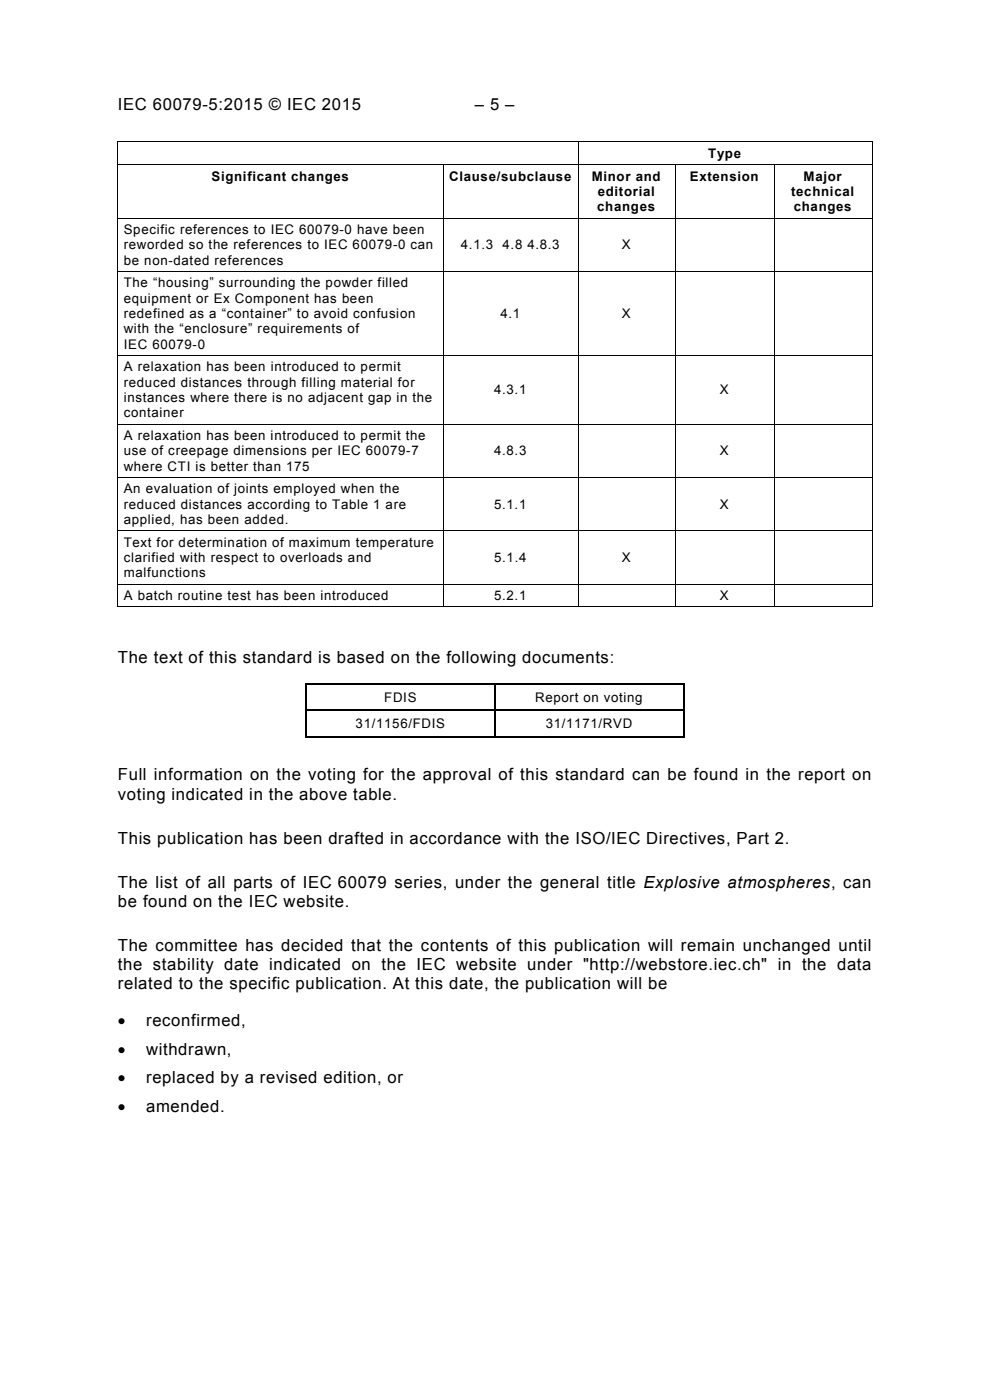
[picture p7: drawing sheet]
<svg xmlns="http://www.w3.org/2000/svg" width="210mm" height="297mm" viewBox="0 0 210 297" stroke-linecap="round" stroke-linejoin="round" font-family="sans-serif">
<defs><g id="words">
<g font-size="3.5">
<text x="25" y="23.3">IEC 60079-5:2015 © IEC 2015</text>
<text x="100.7" y="23.3">– 5 –</text>
<text x="25" y="140.6">The text of this standard is based on the following documents:</text>
<text x="25" y="165.6">Full information on the voting for the approval of this standard can be found in the report on</text>
<text x="25" y="169.6">voting indicated in the above table.</text>
<text x="25" y="179">This publication has been drafted in accordance with the ISO/IEC Directives, Part 2.</text>
<text x="25" y="188.3">The list of all parts of IEC 60079 series, under the general title Explosive atmospheres, can</text>
<text x="25" y="192.4">be found on the IEC website.</text>
<text x="25" y="201.7">The committee has decided that the contents of this publication will remain unchanged until</text>
<text x="25" y="205.8">the stability date indicated on the IEC website under &quot;http://webstore.iec.ch&quot; in the data</text>
<text x="25" y="209.9">related to the specific publication. At this date, the publication will be</text>
<text x="25" y="217.7">•</text>
<text x="31" y="217.7">reconfirmed,</text>
<text x="25" y="223.7">•</text>
<text x="31" y="223.7">withdrawn,</text>
<text x="25" y="229.8">•</text>
<text x="31" y="229.8">replaced by a revised edition, or</text>
<text x="25" y="235.9">•</text>
<text x="31" y="235.9">amended.</text>
</g>
<g font-size="2.8">
<text x="150.2" y="33.5">Type</text>
<text x="44.9" y="38.3">Significant changes</text>
<text x="95.3" y="38.3">Clause/subclause</text>
<text x="125.5" y="38.3">Minor and</text>
<text x="126.8" y="41.6">editorial</text>
<text x="146.3" y="38.3">Extension</text>
<text x="167.8" y="41.6">technical</text>
<text x="170.5" y="38.3">Major</text>
<text x="126.7" y="44.8">changes</text>
<text x="168.4" y="44.8">changes</text>
<text x="26.2" y="49.6">Specific references to IEC 60079-0 have been</text>
<text x="26.2" y="52.9">reworded so the references to IEC 60079-0 can</text>
<text x="97.8" y="52.9">4.1.3</text>
<text x="106.6" y="52.9">4.8</text>
<text x="111.9" y="52.9">4.8.3</text>
<text x="131.9" y="52.9">X</text>
<text x="26.2" y="56.1">be non-dated references</text>
<text x="26.2" y="61">The “housing” surrounding the powder filled</text>
<text x="26.2" y="64.2">equipment or Ex Component has been</text>
<text x="26.2" y="67.5">redefined as a “container” to avoid confusion</text>
<text x="26.2" y="70.7">with the “enclosure” requirements of</text>
<text x="106.2" y="67.5">4.1</text>
<text x="131.9" y="67.5">X</text>
<text x="26.2" y="74">IEC 60079-0</text>
<text x="26.2" y="78.8">A relaxation has been introduced to permit</text>
<text x="26.2" y="82">reduced distances through filling material for</text>
<text x="104.8" y="83.6">4.3.1</text>
<text x="152.7" y="83.6">X</text>
<text x="26.2" y="85.3">instances where there is no adjacent gap in the</text>
<text x="26.2" y="88.5">container</text>
<text x="26.2" y="93.3">A relaxation has been introduced to permit the</text>
<text x="26.2" y="96.6">use of creepage dimensions per IEC 60079-7</text>
<text x="26.2" y="99.8">where CTI is better than 175</text>
<text x="104.8" y="96.6">4.8.3</text>
<text x="152.7" y="96.6">X</text>
<text x="26.2" y="104.7">An evaluation of joints employed when the</text>
<text x="26.2" y="107.9">reduced distances according to Table 1 are</text>
<text x="104.8" y="107.9">5.1.1</text>
<text x="152.7" y="107.9">X</text>
<text x="26.2" y="111.2">applied, has been added.</text>
<text x="26.2" y="116">Text for determination of maximum temperature</text>
<text x="26.2" y="119.3">clarified with respect to overloads and</text>
<text x="104.8" y="119.2">5.1.4</text>
<text x="131.9" y="119.2">X</text>
<text x="26.2" y="122.5">malfunctions</text>
<text x="26.2" y="127.3">A batch routine test has been introduced</text>
<text x="104.8" y="127.3">5.2.1</text>
<text x="152.7" y="127.3">X</text>
<text x="81.5" y="148.9">FDIS</text>
<text x="113.5" y="148.9">Report on voting</text>
<text x="75.4" y="154.5">31/1156/FDIS</text>
<text x="115.8" y="154.5">31/1171/RVD</text>
</g>
</g></defs>
<g fill="#000">
<path d="M24.9 30h.2v.2h-.2zM24.9 34.8h.2v.2h-.2zM94 34.8h.1v.2h-.1zM122.5 30h.2v.2h-.2zM122.5 34.8h.2v.2h-.2zM143.2 34.8h.1v.2h-.1zM164.1 34.8h.2v.2h-.2zM184.9 30h.2v.2h-.2zM184.9 34.8h.2v.2h-.2zM24.9 46.2h.2v.1h-.2zM24.9 57.5h.2v.2h-.2zM94 46.2h.1v.1h-.1z"/>
<path d="M94 57.5h.1v.2h-.1zM122.5 46.2h.2v.1h-.2zM122.5 57.5h.2v.2h-.2zM143.2 46.2h.1v.1h-.1zM143.2 57.5h.1v.2h-.1zM164.1 46.2h.2v.1h-.2zM164.1 57.5h.2v.2h-.2zM184.9 46.2h.2v.1h-.2zM184.9 57.5h.2v.2h-.2zM24.9 75.3h.2v.2h-.2zM94 75.3h.1v.2h-.1zM122.5 75.3h.2v.2h-.2z"/>
<path d="M143.2 75.3h.1v.2h-.1zM164.1 75.3h.2v.2h-.2zM184.9 75.3h.2v.2h-.2zM24.9 89.9h.2v.1h-.2zM94 89.9h.1v.1h-.1zM122.5 89.9h.2v.1h-.2zM143.2 89.9h.1v.1h-.1zM164.1 89.9h.2v.1h-.2zM184.9 89.9h.2v.1h-.2zM24.9 101.2h.2v.2h-.2zM24.9 112.5h.2v.2h-.2zM94 101.2h.1v.2h-.1z"/>
<path d="M94 112.5h.1v.2h-.1zM122.5 101.2h.2v.2h-.2zM122.5 112.5h.2v.2h-.2zM143.2 101.2h.1v.2h-.1zM143.2 112.5h.1v.2h-.1zM164.1 101.2h.2v.2h-.2zM164.1 112.5h.2v.2h-.2zM184.9 101.2h.2v.2h-.2zM184.9 112.5h.2v.2h-.2zM24.9 123.8h.2v.2h-.2zM24.9 128.7h.2v.1h-.2zM94 123.8h.1v.2h-.1z"/>
<path d="M94 128.7h.1v.1h-.1zM122.5 123.8h.2v.2h-.2zM122.5 128.7h.2v.1h-.2zM143.2 123.8h.1v.2h-.1zM143.2 128.7h.1v.1h-.1zM164.1 123.8h.2v.2h-.2zM164.1 128.7h.2v.1h-.2zM184.9 123.8h.2v.2h-.2zM184.9 128.7h.2v.1h-.2zM64.9 145h.2v.2h-.2zM64.9 150.6h.2v.3h-.2zM64.9 156.2h.2v.3h-.2z"/>
<path d="M104.9 145.2h.2zM104.9 145h.2v.2h-.2zM104.9 150.6h.2v.3h-.2zM104.9 156.2h.2v.3h-.2zM144.9 145h.2v.2h-.2zM144.9 150.6h.2v.3h-.2zM144.9 156.2h.2v.3h-.2z"/>
</g>
<g fill="none" stroke="#000" stroke-width=".21">
<path d="M25 30.2v4.6M25 35v11.2M25.1 30.1h97.4M25.1 34.9h68.9M94 35v11.2M94.1 34.9h28.4M122.6 30.2v4.6M122.6 35v11.2M122.7 30.1h62.2M122.7 34.9h20.5M143.2 35v11.2M143.3 34.9h20.8"/>
<path d="M164.2 35v11.2M164.3 34.9h20.6M185 30.2v4.6M185 35v11.2M25 46.3v11.2M25 57.7v17.6M25.1 46.2h68.9M25.1 57.6h68.9M94 46.3v11.2M94 57.7v17.6M94.1 46.2h28.4M94.1 57.6h28.4"/>
<path d="M122.6 46.3v11.2M122.6 57.7v17.6M122.7 46.2h20.5M122.7 57.6h20.5M143.2 46.3v11.2M143.2 57.7v17.6M143.3 46.2h20.8M143.3 57.6h20.8M164.2 46.3v11.2M164.2 57.7v17.6M164.3 46.2h20.6M164.3 57.6h20.6"/>
<path d="M185 46.3v11.2M185 57.7v17.6M25 75.5v14.4M25.1 75.4h68.9M94 75.5v14.4M94.1 75.4h28.4M122.6 75.5v14.4M122.7 75.4h20.5M143.2 75.5v14.4M143.3 75.4h20.8M164.2 75.5v14.4M164.3 75.4h20.6"/>
<path d="M185 75.5v14.4M25 90v11.2M25.1 90h68.9M94 90v11.2M94.1 90h28.4M122.6 90v11.2M122.7 90h20.5M143.2 90v11.2M143.3 90h20.8M164.2 90v11.2M164.3 90h20.6M185 90v11.2"/>
<path d="M25 101.4v11.1M25 112.7v11.1M25.1 101.3h68.9M25.1 112.6h68.9M94 101.4v11.1M94 112.7v11.1M94.1 101.3h28.4M94.1 112.6h28.4M122.6 101.4v11.1M122.6 112.7v11.1M122.7 101.3h20.5M122.7 112.6h20.5"/>
<path d="M143.2 101.4v11.1M143.2 112.7v11.1M143.3 101.3h20.8M143.3 112.6h20.8M164.2 101.4v11.1M164.2 112.7v11.1M164.3 101.3h20.6M164.3 112.6h20.6M185 101.4v11.1M185 112.7v11.1M25 124v4.7M25.1 123.9h68.9"/>
<path d="M25.1 128.8h68.9M94 124v4.7M94.1 123.9h28.4M94.1 128.8h28.4M122.6 124v4.7M122.7 123.9h20.5M122.7 128.8h20.5M143.2 124v4.7M143.3 123.9h20.8M143.3 128.8h20.8M164.2 124v4.7M164.3 123.9h20.6"/>
<path d="M164.3 128.8h20.6M185 124v4.7"/>
</g>
<path d="M65 145.2v5.4M65 150.9v5.3M65.1 145.1h39.8M65.1 150.7h39.8M65.1 156.3h39.8M105 145.2v5.4M105 150.9v5.3M105.1 145.1h39.8M105.1 150.7h39.8M105.1 156.3h39.8M145 145.2v5.4M145 150.9v5.3" fill="none" stroke="#000" stroke-width=".25"/>
<path d="M112.8 283.5v1.2z" fill="#fff"/>
<use href="#words"/>
</svg>
